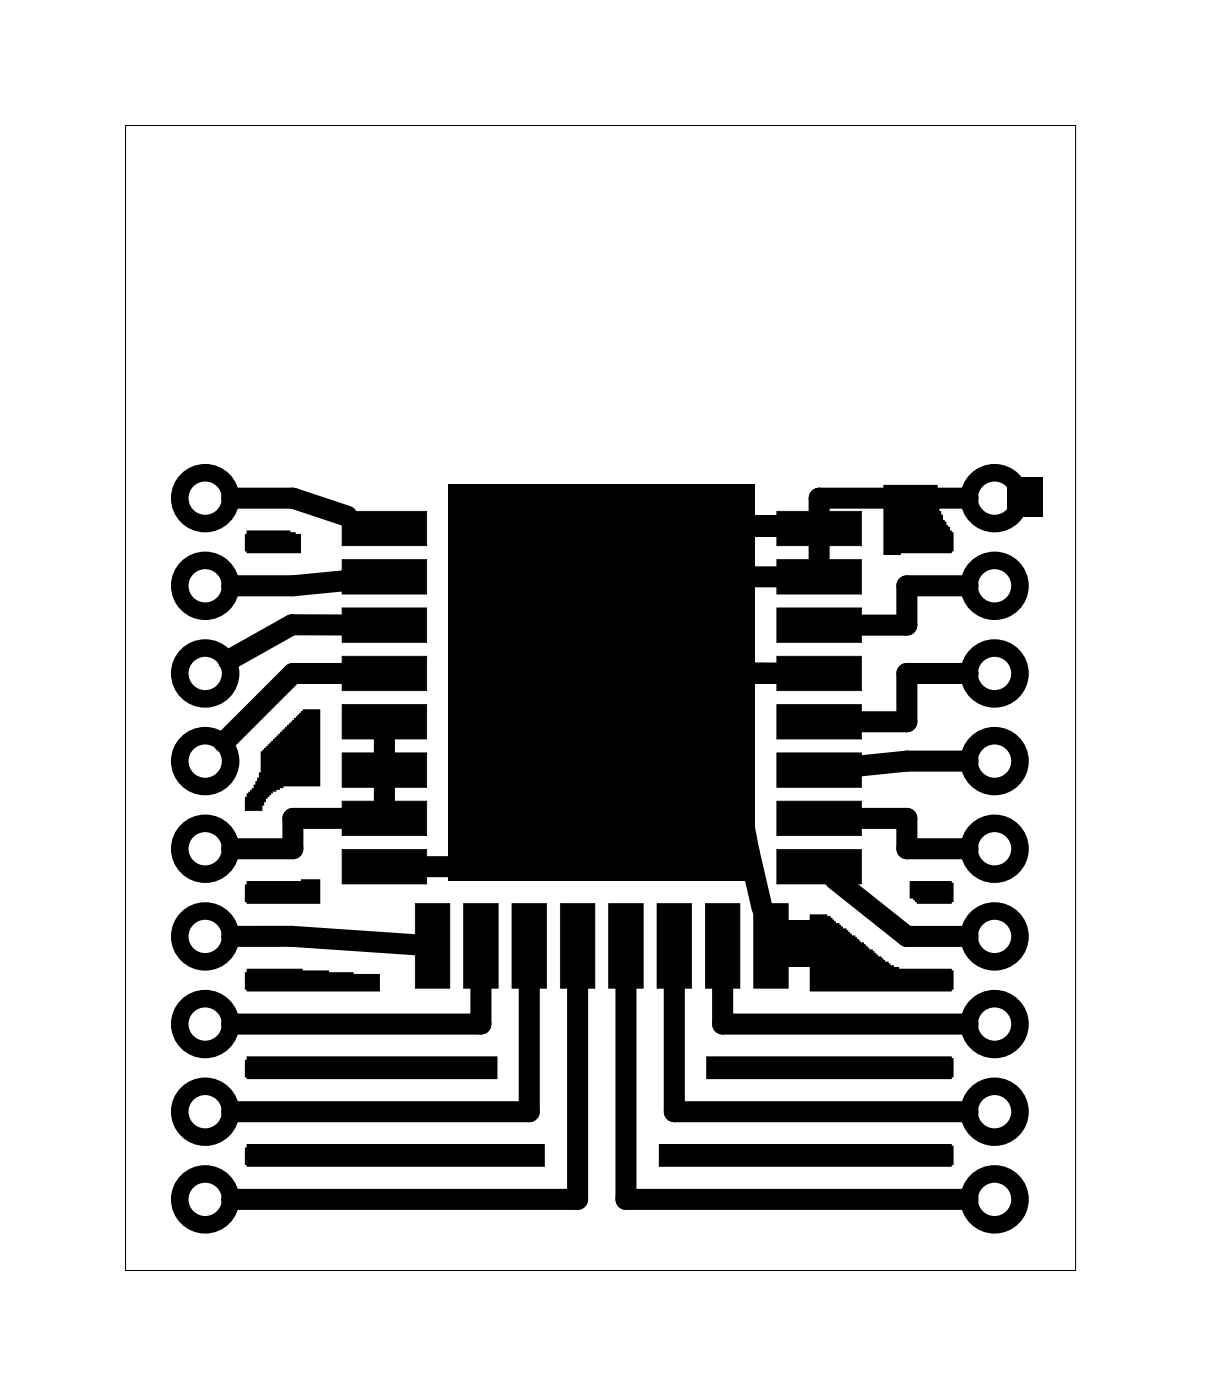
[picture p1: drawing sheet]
<svg xmlns="http://www.w3.org/2000/svg" width="35mm" height="41mm" viewBox="0 0 35 41" stroke-linecap="round" stroke-linejoin="round" font-family="sans-serif">
<path d="M3.6 3.6h27.5v33.2h-27.5z" fill="none" stroke="#000" stroke-width=".03"/>
<g fill="#000">
<path d="M7.1 15.4h1.3l.3 .1v.5h-1.6zM9.9 17.6h2.5v1h-2.5zM9.9 16.2h2.5v1h-2.5zM9.9 14.8h2.5v1h-2.5zM13 14.1h8.9v11.4h-8.9zM21.8 14.9h1.8v.7h-1.8zM22.5 17.6h2.4v1h-2.4zM22.5 16.2h2.4v1h-2.4zM22.5 14.8h2.4v1h-2.4zM25.6 14.1h1.6v.7l.4 .6v.6l-2 .1zM29.2 13.8h1v1.2h-1zM7.1 28.1h1.7l2.2 .1v.5h-3.9z"/>
<path d="M7.1 30.6h7.3v.7h-7.3zM7.1 33.2h8.7v.6h-8.7zM7.1 25.5h2.2v.7h-2.2zM7.5 21.8l1.3-1.2h.5v2.2h-1.1l-.5 .3-.1 .4h-.5v-.4l.2-.3 .2-.4zM9.9 24.6h2.5v1h-2.5zM9.9 23.2h2.5v1h-2.5zM9.9 21.8h2.5v1h-2.5zM9.9 20.4h2.5v1h-2.5zM9.9 19h2.5v1h-2.5zM12 26.2h1v2.4h-1zM13.4 26.2h1v2.4h-1zM14.8 26.2h1v2.4h-1z"/>
<path d="M16.2 26.2h1v2.4h-1zM17.6 26.2h1v2.4h-1zM19 26.2h1v2.4h-1zM19.1 33.2h8.5v.6h-8.5zM20.4 26.2h1v2.4h-1zM20.5 30.6h7.1v.6l-7.1 .1zM21.8 26.2h1v2.4h-1zM22.3 26.7h1.1v1.3h-1.1zM22.5 24.6h2.4v1h-2.4zM22.5 23.2h2.4v1h-2.4zM22.5 21.8h2.4v1h-2.4zM22.5 20.4h2.4v1h-2.4z"/>
<path d="M22.5 19h2.4v1h-2.4zM23.4 26.5h.7l.1 .3 .3 .1 .2 .2h.1l.1 .2h.1l.9 .7 1.7 .1v.6h-4.2zM26.3 25.5h1.3v.6l-1.1 .1-.1-.2h-.1z"/>
<path d="M9.9 17.6v1h2.5v-1zM9.9 17.6h2.5v1h-2.5z"/>
<path d="M9.9 16.2v1h2.5v-1zM9.9 16.2h2.5v1h-2.5z"/>
<path d="M9.9 14.8v1h2.5v-1zM9.9 14.8h2.5v1h-2.5z"/>
<path d="M22.5 17.6v1h2.4v-1zM22.5 17.6h2.5v1h-2.5z"/>
<path d="M22.5 16.2v1h2.4v-1zM22.5 16.2h2.5v1h-2.5z"/>
<path d="M22.5 14.8v1h2.4v-1zM22.5 14.8h2.5v1h-2.5z"/>
<path d="M9.9 24.6v1h2.5v-1zM9.9 24.6h2.5v1h-2.5z"/>
<path d="M9.9 23.2v1h2.5v-1zM9.9 23.2h2.5v1h-2.5z"/>
<path d="M9.9 21.8v1h2.5v-1zM9.9 21.8h2.5v1h-2.5z"/>
<path d="M9.9 20.4v1h2.5v-1zM9.9 20.4h2.5v1h-2.5z"/>
<path d="M9.9 19v1h2.5v-1zM9.9 19h2.5v1h-2.5z"/>
<path d="M12 26.2v2.4h1v-2.4zM12 26.2h1v2.4h-1z"/>
<path d="M13.4 26.2v2.4h1v-2.4zM13.4 26.2h1v2.4h-1z"/>
<path d="M14.8 26.2v2.4h1v-2.4zM14.8 26.2h1v2.4h-1z"/>
<path d="M16.2 26.2v2.4h1v-2.4zM16.2 26.2h1v2.4h-1z"/>
<path d="M17.6 26.2v2.4h1v-2.4zM17.6 26.2h1v2.4h-1z"/>
<path d="M19 26.2v2.4h1v-2.4zM19 26.2h1v2.4h-1z"/>
<path d="M20.4 26.2v2.4h1v-2.4zM20.4 26.2h1v2.4h-1z"/>
<path d="M21.8 26.2v2.4h1v-2.4zM21.8 26.2h1v2.4h-1z"/>
<path d="M22.5 24.6v1h2.4v-1zM22.5 24.6h2.5v1h-2.5z"/>
<path d="M22.5 23.2v1h2.4v-1zM22.5 23.2h2.5v1h-2.5z"/>
<path d="M22.5 21.8v1h2.4v-1zM22.5 21.8h2.5v1h-2.5z"/>
<path d="M22.5 20.4v1h2.4v-1zM22.5 20.4h2.5v1h-2.5z"/>
<path d="M22.5 19v1h2.4v-1zM22.5 19h2.5v1h-2.5z"/>
</g>
<circle cx="14.9" cy="16" r=".95" fill="#000"/>
<g fill="none" stroke="#000" stroke-width=".51">
<circle cx="5.9" cy="17" r=".74"/>
<circle cx="5.9" cy="14.4" r=".74"/>
<circle cx="5.9" cy="19.5" r=".74"/>
<circle cx="28.8" cy="17" r=".74"/>
<circle cx="28.8" cy="14.4" r=".74"/>
<circle cx="28.8" cy="19.5" r=".74"/>
<circle cx="5.9" cy="34.8" r=".74"/>
<circle cx="5.9" cy="22.1" r=".74"/>
<circle cx="5.9" cy="32.2" r=".74"/>
<circle cx="5.9" cy="24.6" r=".74"/>
<circle cx="5.9" cy="29.7" r=".74"/>
<circle cx="5.9" cy="27.1" r=".74"/>
<circle cx="28.8" cy="34.8" r=".74"/>
<circle cx="28.8" cy="22.1" r=".74"/>
<circle cx="28.8" cy="29.7" r=".74"/>
<circle cx="28.8" cy="32.2" r=".74"/>
<circle cx="28.8" cy="24.6" r=".74"/>
<circle cx="28.8" cy="27.1" r=".74"/>
</g>
<g fill="none" stroke="#000" stroke-width=".61">
<path d="M6.7 14.4h1.8l1.6 .6M10 16.8l-1.5 .2h-1.8M10 19.5h-1.5l-2 2M10 18.1h-1.5l-1.9 1M21.2 19.5h1.4M22.6 19.5h-6.5v5.6h-3.9M22.6 16.7h-1.4v5.4l.9 4.2M23.7 15.7v.7M28 17h-1.7v1.1h-1.5M28 14.4h-4.3v.6M28 19.5h-1.7v1.4h-1.5M6.7 27.1h1.7l3.8 .3"/>
<path d="M10 23.7h-1.5v.9h-1.8M11.1 21.3v.7M11.1 22.7v.7M13.9 28.5v1.2h-7.2M15.3 28.5v3.7h-8.6M16.7 28.5v6.3h-10M18.1 28.5v6.3h9.9M19.5 28.5v3.7h8.5M20.9 28.5v1.2h7.1M24.2 25.5l2.1 1.6h1.7M24.8 23.7h1.5v.9h1.7M28 22.1h-1.7l-1.5 .1"/>
</g>
</svg>
